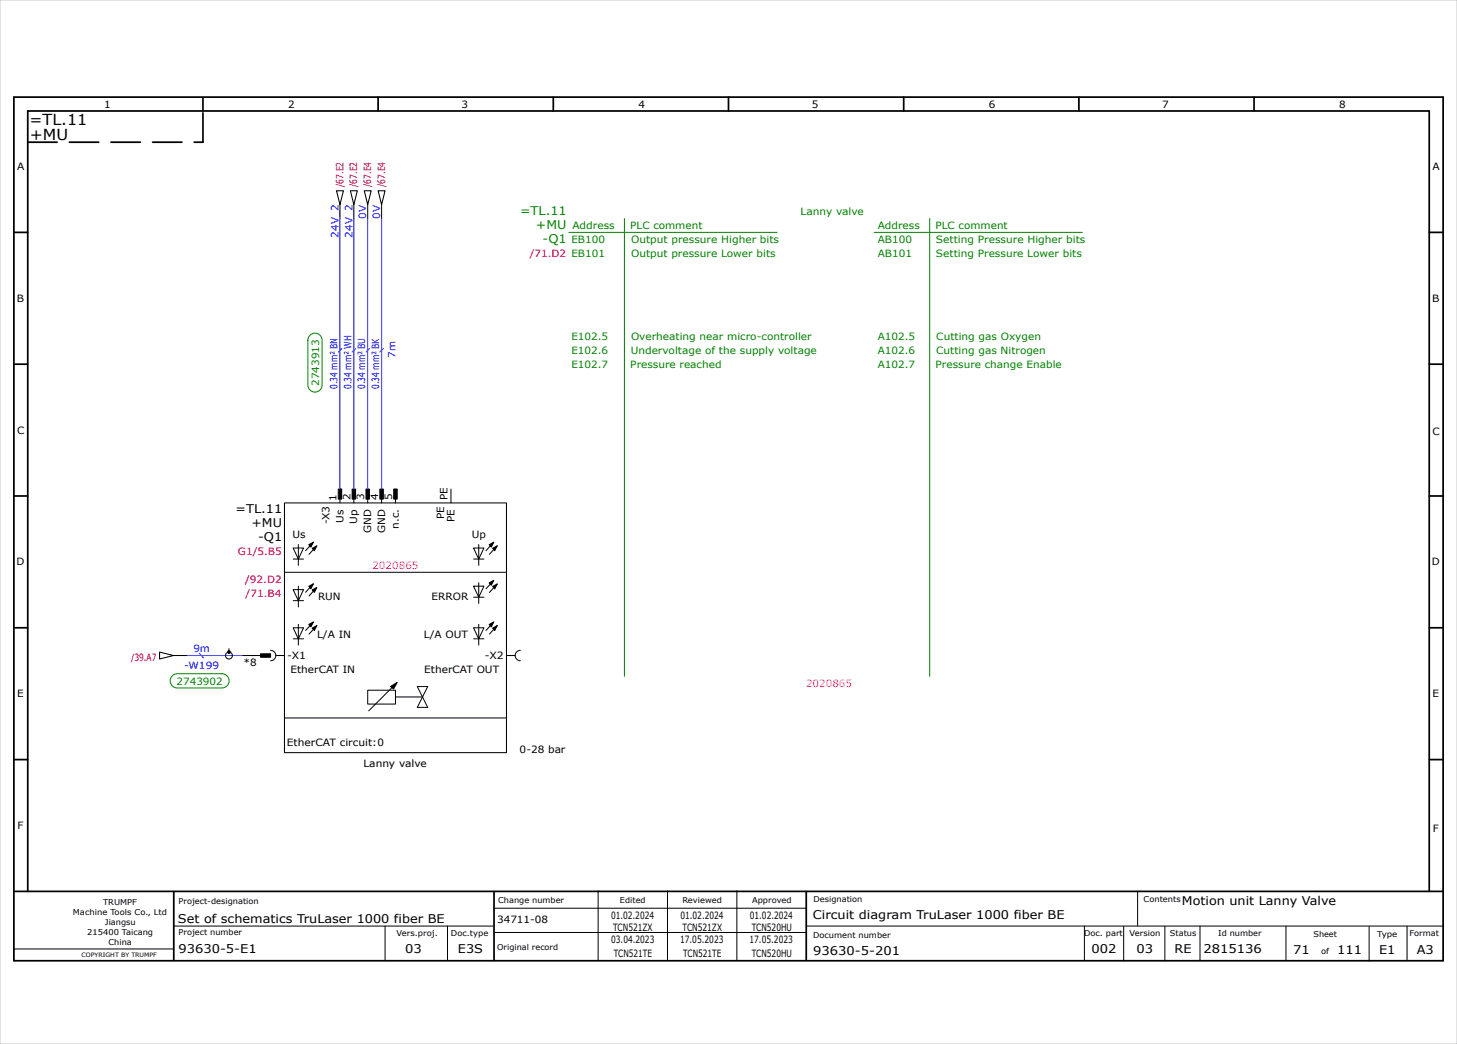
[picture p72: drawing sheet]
<svg xmlns="http://www.w3.org/2000/svg" width="420mm" height="301mm" viewBox="0 0 420 301" stroke-linecap="round" stroke-linejoin="round" font-family="sans-serif">
<defs><g id="words">
<g font-size="4.4">
<text x="8.5" y="36">=TL.11</text>
<text x="8.6" y="40.5">+MU</text>
</g>
<g font-size="3.5" fill="#008000">
<text x="149.9" y="62">=TL.11</text>
<text x="154.5" y="66">+MU</text>
<text x="156.4" y="70">-Q1</text>
</g>
<g font-size="3.5">
<text x="67.9" y="148">=TL.11</text>
<text x="72.5" y="152">+MU</text>
<text x="74.4" y="156">-Q1</text>
<text x="340.7" y="261">Motion unit Lanny Valve</text>
<text x="51.3" y="266">Set of schematics TruLaser 1000 fiber BE</text>
<text x="234.3" y="265">Circuit diagram TruLaser 1000 fiber BE</text>
<text x="51.5" y="274.7">93630-5-E1</text>
<text x="116.8" y="274.9">03</text>
<text x="132" y="274.9">E3S</text>
<text x="234.4" y="275.3">93630-5-201</text>
<text x="314.6" y="274.8">002</text>
<text x="327.6" y="274.9">03</text>
<text x="338.6" y="274.8">RE</text>
<text x="346.9" y="274.7">2815136</text>
<text x="372.8" y="275">71</text>
<text x="385.4" y="275">111</text>
<text x="397.6" y="275">E1</text>
<text x="408.4" y="275">A3</text>
</g>
<g font-size="2.9">
<text x="30" y="31">1</text>
<text x="83" y="31">2</text>
<text x="133.1" y="31">3</text>
<text x="184.1" y="31">4</text>
<text x="234.1" y="31">5</text>
<text x="285" y="31">6</text>
<text x="335" y="31">7</text>
<text x="386" y="31">8</text>
<text x="5" y="49">A</text>
<text x="413" y="49">A</text>
<text x="4.8" y="87">B</text>
<text x="412.8" y="87">B</text>
<text x="5" y="125">C</text>
<text x="413" y="125.5">C</text>
<text x="97" y="144.4" transform="rotate(-90 97 144.4)">1</text>
<text x="101" y="144.2" transform="rotate(-90 101 144.2)">2</text>
<text x="105" y="144.2" transform="rotate(-90 105 144.2)">3</text>
<text x="109" y="144.1" transform="rotate(-90 109 144.1)">4</text>
<text x="113" y="144.2" transform="rotate(-90 113 144.2)">5</text>
<text x="128" y="149.6" transform="rotate(-90 128 149.6)">PE</text>
<text x="129" y="144.3" transform="rotate(-90 129 144.3)">PE</text>
<text x="84.3" y="155">Us</text>
<text x="95" y="151.2" transform="rotate(-90 95 151.2)">-X3</text>
<text x="99" y="150.7" transform="rotate(-90 99 150.7)">Us</text>
<text x="103" y="151" transform="rotate(-90 103 151)">Up</text>
<text x="107" y="153.7" transform="rotate(-90 107 153.7)">GND</text>
<text x="111" y="153.7" transform="rotate(-90 111 153.7)">GND</text>
<text x="115" y="152.4" transform="rotate(-90 115 152.4)">n.c.</text>
<text x="131" y="150.6" transform="rotate(-90 131 150.6)">PE</text>
<text x="136" y="155">Up</text>
<text x="4.8" y="163">D</text>
<text x="412.7" y="163">D</text>
<text x="91.7" y="173">RUN</text>
<text x="124.4" y="173">ERROR</text>
<text x="91.4" y="184">L/A IN</text>
<text x="122.2" y="184">L/A OUT</text>
<text x="82.8" y="190">-X1</text>
<text x="139.8" y="190">-X2</text>
<text x="70.2" y="192">*8</text>
<text x="83.7" y="194">EtherCAT IN</text>
<text x="122.3" y="194">EtherCAT OUT</text>
<text x="5" y="201">E</text>
<text x="413" y="201">E</text>
<text x="82.7" y="215">EtherCAT circuit:0</text>
<text x="104.7" y="221">Lanny valve</text>
<text x="149.8" y="217">0-28 bar</text>
<text x="5.1" y="239">F</text>
<text x="413" y="240">F</text>
<text x="143.3" y="266">34711-08</text>
<text x="176.1" y="264.9">01.02.2024</text>
<text x="176.8" y="268.4">TCN521ZX</text>
<text x="196.1" y="264.9">01.02.2024</text>
<text x="196.8" y="268.4">TCN521ZX</text>
<text x="216.1" y="264.9">01.02.2024</text>
<text x="216.7" y="268.4">TCN520HU</text>
<text x="176.2" y="271.9">03.04.2023</text>
<text x="176.9" y="275.9">TCN521TE</text>
<text x="196" y="271.9">17.05.2023</text>
<text x="196.9" y="275.9">TCN521TE</text>
<text x="216" y="271.9">17.05.2023</text>
<text x="216.7" y="275.9">TCN520HU</text>
</g>
<g font-size="2.9" fill="#b60000">
<text x="99" y="53.9" transform="rotate(-90 99 53.9)">/67.E2</text>
<text x="103" y="53.9" transform="rotate(-90 103 53.9)">/67.E2</text>
<text x="107" y="53.9" transform="rotate(-90 107 53.9)">/67.E4</text>
<text x="111" y="53.9" transform="rotate(-90 111 53.9)">/67.E4</text>
<text x="152.7" y="74">/71.D2 EB101</text>
<text x="68.6" y="160">G1/5.B5</text>
<text x="70.7" y="168">/92.D2</text>
<text x="70.8" y="172">/71.B4</text>
<text x="37.8" y="190.5">/39.A7</text>
</g>
<g font-size="2.9" fill="#00f">
<text x="105.6" y="63" transform="rotate(-90 105.6 63)">0V</text>
<text x="109.6" y="63" transform="rotate(-90 109.6 63)">0V</text>
<text x="97.6" y="68.5" transform="rotate(-90 97.6 68.5)">24V_2</text>
<text x="101.6" y="68.5" transform="rotate(-90 101.6 68.5)">24V_2</text>
<text x="114" y="103.2" transform="rotate(-90 114 103.2)">7m</text>
<text x="97.3" y="112.2" transform="rotate(-90 97.3 112.2)">0.34 mm² BN</text>
<text x="101.3" y="112.2" transform="rotate(-90 101.3 112.2)">0.34 mm² WH</text>
<text x="105.3" y="112.2" transform="rotate(-90 105.3 112.2)">0.34 mm² BU</text>
<text x="109.3" y="112.2" transform="rotate(-90 109.3 112.2)">0.34 mm² BK</text>
<text x="55.7" y="188">9m</text>
<text x="53.1" y="192.9">-W199</text>
</g>
<g font-size="2.9" fill="#008000">
<text x="165" y="66">Address</text>
<text x="181.7" y="66">PLC comment</text>
<text x="230.7" y="62">Lanny valve</text>
<text x="253" y="66">Address</text>
<text x="269.7" y="66">PLC comment</text>
<text x="164.7" y="70">EB100</text>
<text x="181.9" y="70">Output pressure Higher bits</text>
<text x="253" y="70">AB100</text>
<text x="269.8" y="70">Setting Pressure Higher bits</text>
<text x="181.9" y="74">Output pressure Lower bits</text>
<text x="253" y="74">AB101</text>
<text x="269.8" y="74">Setting Pressure Lower bits</text>
<text x="164.7" y="98">E102.5</text>
<text x="181.9" y="98">Overheating near micro-controller</text>
<text x="253" y="98">A102.5</text>
<text x="269.9" y="98">Cutting gas Oxygen</text>
<text x="164.7" y="102">E102.6</text>
<text x="164.7" y="106">E102.7</text>
<text x="181.7" y="106">Pressure reached</text>
<text x="181.8" y="102">Undervoltage of the supply voltage</text>
<text x="253" y="102">A102.6</text>
<text x="253" y="106">A102.7</text>
<text x="269.7" y="106">Pressure change Enable</text>
<text x="269.9" y="102">Cutting gas Nitrogen</text>
<text x="92" y="111.2" transform="rotate(-90 92 111.2)">2743913</text>
<text x="50.9" y="197.5">2743902</text>
</g>
<g font-size="2.9" fill="#f0f">
<text x="107.3" y="164">2020865</text>
<text x="232.4" y="198">2020865</text>
</g>
<g font-size="2.3">
<text x="21" y="263.8">Machine Tools Co., Ltd</text>
<text x="29.7" y="260.8">TRUMPF</text>
<text x="51.5" y="260.7">Project-designation</text>
<text x="143.6" y="260.4">Change number</text>
<text x="178.7" y="260.4">Edited</text>
<text x="196.7" y="260.4">Reviewed</text>
<text x="216.8" y="260.4">Approved</text>
<text x="234.5" y="260.2">Designation</text>
<text x="329.7" y="260.1">Contents</text>
<text x="25.2" y="269.6">215400 Taicang</text>
<text x="30.3" y="266.7">Jiangsu</text>
<text x="51.5" y="269.7">Project number</text>
<text x="114.3" y="269.9">Vers.proj.</text>
<text x="130" y="269.9">Doc.type</text>
<text x="312.5" y="269.8">Doc. part</text>
<text x="325.6" y="269.9">Version</text>
<text x="337.3" y="269.8">Status</text>
<text x="351.2" y="269.8">Id number</text>
<text x="406.4" y="270">Format</text>
<text x="31.3" y="272.5">China</text>
<text x="143.3" y="273.9">Original record</text>
<text x="234.4" y="270.3">Document number</text>
<text x="378.6" y="270">Sheet</text>
<text x="380.8" y="275">of</text>
<text x="397" y="270">Type</text>
</g>
<text font-size="1.7" x="23.5" y="275.8">COPYRIGHT BY TRUMPF</text>
</g></defs>
<g fill="none" stroke="#000" stroke-width=".5">
<path d="M4 28h412v249h-412zM58.5 28.2v3.8M109 28v4M159.5 28v4M210 28v4M260.5 28v4M311 28v4M361.5 28v4M4 67h4M412 67h4M4 105h4M412 105h4"/>
<path d="M4 143h4M412 143h4M4 181h4M412 181h4M4 219h4M412 219h4M4 257h412M8 257v-225h404v225M50.1 257.1v19.8M142.4 257.2v19.8M232.4 257.1v19.7"/>
</g>
<g fill="none" stroke="#000" stroke-width=".29">
<path d="M98 59v4M102 59v4M106 59v4M110 59v4M84.5 158h3l-1.5 3.2zM86 157v6M90.3 156.3l-2.2 2.5M91.3 157.4l-2.2 2.4M98 143v2M102 143v2M106 143v2M110 143v2"/>
<path d="M114 143v2M130 141v4M136.5 158h3l-1.5 3.2zM138 157v6M142.3 156.3l-2.2 2.5M143.3 157.4l-2.2 2.4M82 165h64M84.5 170h3l-1.5 3.2zM84.5 161.2h3M84.5 173.2h3M86 169v6M86 180v6"/>
<path d="M90.3 168.3l-2.2 2.5M90.3 179.3l-2.2 2.5M91.3 169.4l-2.2 2.4M136.5 169h3l-1.5 3.2zM136.5 161.2h3M136.5 172.2h3M138 168v6M138 180v6M142.3 167.3l-2.2 2.5M142.3 179.3l-2.2 2.5M143.3 168.4l-2.2 2.4M50 189h4"/>
<path d="M66 187v1M70 189h5M78 187.5a1.5 1.5 0 0 1 1.5 1.5 1.5 1.5 0 0 1-1.5 1.5M79.5 189h2.5M84.5 181h3l-1.5 3.2zM84.5 184.2h3M91.3 180.4l-2.2 2.4M106 199h8v4h-8zM114.3 196.9l-8 8M120.3 197.9l3 6h-3l3-6zM136.5 181h3l-1.5 3.2zM136.5 184.2h3"/>
<path d="M143.3 180.4l-2.2 2.4M146 189h2.5M150 187.5a1.5 1.5 0 0 0-1.5 1.5 1.5 1.5 0 0 0 1.5 1.5M82 207h64M172.4 256.9v20M192.4 256.9v20M212.4 256.9v20M327.9 256.9v10M4.1 273.6h45.7M50.1 267h92.2M111 267v10M129 267v10"/>
<path d="M142.4 261.9h90M142.4 268.9h90M232.5 267h183.5M312.6 267v10M323.9 267.1v10M335.8 267.1v10M345.9 267v10.1M370.7 267v9.8M394.7 267.1v10M405.6 267v10"/>
</g>
<path d="M8 41h50.5M58.5 41v-8.8" fill="none" stroke="#000" stroke-width=".5" stroke-dasharray="8.5 3.5"/>
<path d="M0 0h420v301h-420z" fill="none" stroke="#c9c9c9" stroke-width=".29"/>
<g fill="#000" stroke="#000" stroke-width=".29">
<path d="M89 157l1.3-.7-.7 1.5zM90 158.1l1.3-.7-.7 1.4zM141 157l1.3-.7-.7 1.5zM142 158.1l1.3-.7-.7 1.4zM89 169l1.3-.7-.7 1.5zM89 180l1.3-.7-.7 1.5zM90 170.1l1.3-.7-.7 1.4zM141 168l1.3-.7-.7 1.5zM141 180l1.3-.7-.7 1.5zM142 169.1l1.3-.7-.7 1.4zM90 181.1l1.3-.7-.7 1.4zM112.6 197.9l1.9-1.2-1 1.9z"/>
<path d="M142 181.1l1.3-.7-.7 1.4z"/>
<path d="M97.5 141h1v2.9h-1z" fill-rule="evenodd"/>
<path d="M101.5 141h1v2.9h-1z" fill-rule="evenodd"/>
<path d="M105.5 141h1v2.9h-1z" fill-rule="evenodd"/>
<path d="M109.5 141h1v2.9h-1z" fill-rule="evenodd"/>
<path d="M113.5 141h1v2.9h-1z" fill-rule="evenodd"/>
<path d="M75.1 188.5h2.9v1h-2.9z" fill-rule="evenodd"/>
<circle cx="66" cy="188" r=".4"/>
</g>
<g fill="none" stroke="#000" stroke-width=".29" stroke-dasharray="8.5 3.5">
<path d="M114 200.9h7.9"/>
<circle cx="66" cy="189" r="1"/>
</g>
<path d="M97 55h2l-1 4zM101 55h2l-1 4zM105 55h2l-1 4zM109 55h2l-1 4zM82 145h64v72h-64zM46 188l4 1-4 1z" fill="none" stroke="#000" stroke-width=".3"/>
<path d="M98 63v78M102 63v78M106 63v78M110 63v78M54 189h16" fill="none" stroke="#00f" stroke-width=".29"/>
<path d="M164 67h60M180 63v132M252 67h60M268 63v132" fill="none" stroke="#008000" stroke-width=".29"/>
<g fill="#fff" stroke="#008000" stroke-width=".29">
<path d="M49.7 194.9l1.4-.6h12.9a2.05 2.05 0 0 1 2 2 2.05 2.05 0 0 1-2 2.1h-12.9a2.05 2.05 0 0 1-1.9-1.3 2.05 2.05 0 0 1 .5-2.2z" fill-rule="evenodd"/>
<path d="M89.4 96.7a2.05 2.05 0 0 1 2.2-.5 2.05 2.05 0 0 1 1.3 1.9v12.9a2.05 2.05 0 0 1-2.1 2 2.05 2.05 0 0 1-2-2v-12.9z" fill-rule="evenodd"/>
</g>
<path d="M98.5 100.5l-1 1M102.5 100.5l-1 1M106.5 100.5l-1 1M110.5 100.5l-1 1M57.4 188.3l1.3 1.4" fill="none" stroke="#00f" stroke-width=".3"/>
<use href="#words"/>
</svg>
